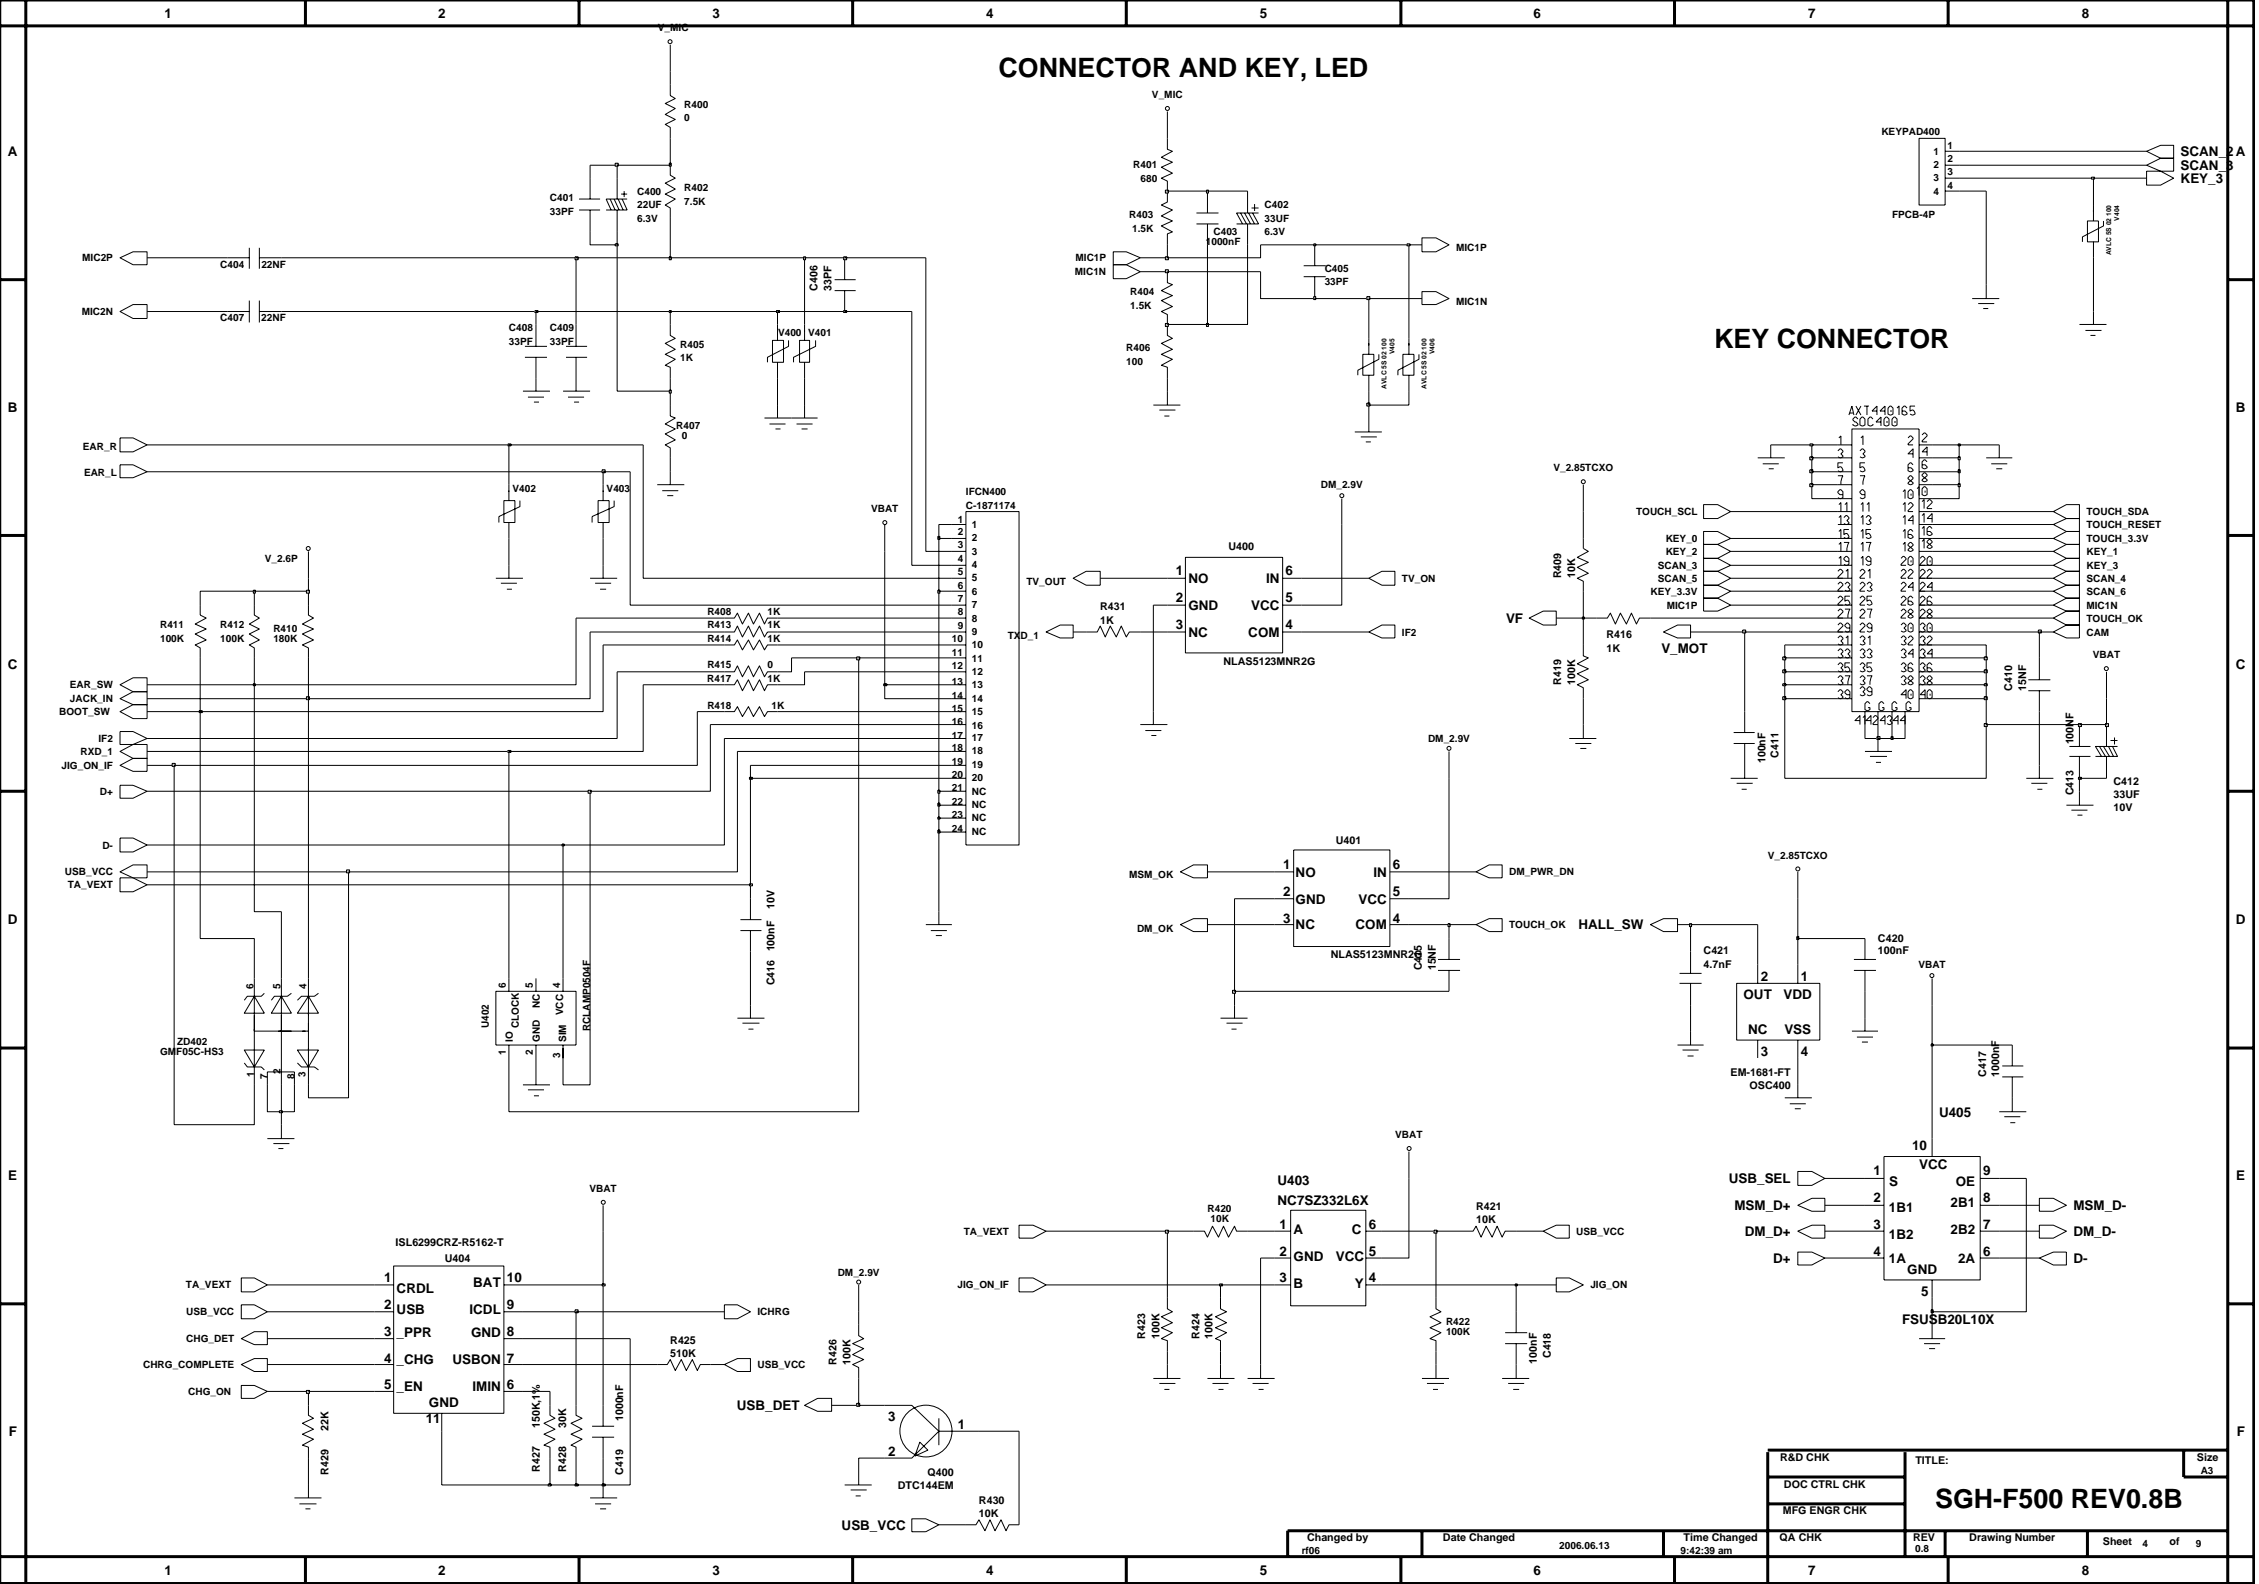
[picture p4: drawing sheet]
<svg xmlns="http://www.w3.org/2000/svg" width="192mm" height="135mm" viewBox="0 0 192 135" stroke-linecap="round" stroke-linejoin="round" font-family="sans-serif">
<defs><g id="words">
<g font-size="2.3">
<text x="84.8" y="6.6">CONNECTOR AND KEY, LED</text>
<text x="145.6" y="29.6">KEY CONNECTOR</text>
<text x="164.4" y="128.1">SGH-F500 REV0.8B</text>
</g>
<g font-size="1.1">
<text x="14" y="1.5">1</text>
<text x="37.2" y="1.5">2</text>
<text x="60.5" y="1.5">3</text>
<text x="83.8" y="1.5">4</text>
<text x="107" y="1.5">5</text>
<text x="130.3" y="1.5">6</text>
<text x="153.6" y="1.5">7</text>
<text x="176.8" y="1.5">8</text>
<text x=".7" y="13.3">A</text>
<text x="185.2" y="15.5">KEY_3</text>
<text x="185.2" y="14.4">SCAN_3</text>
<text x="185.2" y="13.3">SCAN_2 A</text>
<text x=".7" y="35">B</text>
<text x="189.9" y="35">B</text>
<text x="99.9" y="48.9">1</text>
<text x="99.9" y="51.2">2</text>
<text x="99.9" y="53.4">3</text>
<text x="101" y="51.8">GND</text>
<text x="101" y="49.5">NO</text>
<text x="106.3" y="51.8">VCC</text>
<text x="107.6" y="49.5">IN</text>
<text x="109.2" y="51.2">5</text>
<text x="109.2" y="53.4">4</text>
<text x="109.2" y="48.9">6</text>
<text x="127.9" y="52.9">VF</text>
<text x=".7" y="56.8">C</text>
<text x="101" y="54.1">NC</text>
<text x="106" y="54.1">COM</text>
<text x="141.1" y="55.4">V_MOT</text>
<text x="189.9" y="56.8">C</text>
<text x="109" y="76.1">2</text>
<text x="109" y="73.8">1</text>
<text x="110.1" y="76.8">GND</text>
<text x="110.1" y="74.5">NO</text>
<text x="115.4" y="76.8">VCC</text>
<text x="116.7" y="74.5">IN</text>
<text x="118.3" y="73.8">6</text>
<text x="118.3" y="76.1">5</text>
<text x=".7" y="78.5">D</text>
<text x="109" y="78.4">3</text>
<text x="110.1" y="79">NC</text>
<text x="115.1" y="79">COM</text>
<text x="118.3" y="78.4">4</text>
<text x="134.1" y="79">HALL_SW</text>
<text x="149.6" y="83.4">2</text>
<text x="153" y="83.4">1</text>
<text x="189.9" y="78.5">D</text>
<text x="148.1" y="84.9">OUT</text>
<text x="148.5" y="87.8">NC</text>
<text x="149.6" y="89.7">3</text>
<text x="151.5" y="84.9">VDD</text>
<text x="151.6" y="87.8">VSS</text>
<text x="153" y="89.7">4</text>
<text x="164.7" y="94.8">U405</text>
<text x=".7" y="100.3">E</text>
<text x="108.5" y="100.7">U403</text>
<text x="146.9" y="100.5">USB_SEL</text>
<text x="159.1" y="99.9">1</text>
<text x="160.5" y="100.8">S</text>
<text x="162.4" y="97.7">10</text>
<text x="163" y="99.3">VCC</text>
<text x="166.1" y="100.8">OE</text>
<text x="168.5" y="99.9">9</text>
<text x="190" y="100.3">E</text>
<text x="108.5" y="102.4">NC7SZ332L6X</text>
<text x="108.7" y="104.4">1</text>
<text x="108.7" y="106.7">2</text>
<text x="109.9" y="104.8">A</text>
<text x="109.9" y="107.1">GND</text>
<text x="113.5" y="107.1">VCC</text>
<text x="114.8" y="104.8">C</text>
<text x="116.3" y="104.4">6</text>
<text x="116.3" y="106.7">5</text>
<text x="147.3" y="102.8">MSM_D+</text>
<text x="148.2" y="105">DM_D+</text>
<text x="150.6" y="107.3">D+</text>
<text x="159.1" y="106.7">4</text>
<text x="159.1" y="102.1">2</text>
<text x="159.1" y="104.4">3</text>
<text x="160.5" y="107.3">1A</text>
<text x="160.5" y="103">1B1</text>
<text x="160.5" y="105.2">1B2</text>
<text x="165.7" y="102.5">2B1</text>
<text x="165.7" y="104.8">2B2</text>
<text x="166.3" y="107.3">2A</text>
<text x="168.5" y="106.7">6</text>
<text x="168.5" y="102.1">8</text>
<text x="168.5" y="104.4">7</text>
<text x="176.1" y="102.8">MSM_D-</text>
<text x="176.1" y="107.3">D-</text>
<text x="176.1" y="105">DM_D-</text>
<text x="32.6" y="111.2">2</text>
<text x="32.6" y="113.5">3</text>
<text x="32.6" y="108.9">1</text>
<text x="33.7" y="111.6">USB</text>
<text x="33.7" y="113.6">_PPR</text>
<text x="33.7" y="109.8">CRDL</text>
<text x="39.9" y="111.6">ICDL</text>
<text x="40" y="113.6">GND</text>
<text x="40.2" y="109.3">BAT</text>
<text x="43.1" y="113.5">8</text>
<text x="43.1" y="111.2">9</text>
<text x="43.1" y="108.9">10</text>
<text x="108.7" y="108.9">3</text>
<text x="109.9" y="109.4">B</text>
<text x="115.1" y="109.4">Y</text>
<text x="116.3" y="108.9">4</text>
<text x="161.6" y="112.4">FSUSB20L10X</text>
<text x="162" y="108.2">GND</text>
<text x="163.2" y="110.1">5</text>
<text x="32.6" y="115.7">4</text>
<text x="32.6" y="118">5</text>
<text x="33.7" y="115.9">_CHG</text>
<text x="33.7" y="118.2">_EN</text>
<text x="36.4" y="119.5">GND</text>
<text x="38.4" y="115.9">USBON</text>
<text x="40.1" y="118.2">IMIN</text>
<text x="43.1" y="118">6</text>
<text x="43.1" y="115.7">7</text>
<text x="62.6" y="119.8">USB_DET</text>
<text x=".7" y="122">F</text>
<text x="36.2" y="120.9">11</text>
<text x="75.5" y="120.7">3</text>
<text x="75.5" y="123.7">2</text>
<text x="81.4" y="121.4">1</text>
<text x="190" y="122">F</text>
<text x="71.5" y="129.9">USB_VCC</text>
<text x="14" y="133.8">1</text>
<text x="37.2" y="133.8">2</text>
<text x="60.5" y="133.8">3</text>
<text x="83.8" y="133.8">4</text>
<text x="107" y="133.8">5</text>
<text x="130.3" y="133.8">6</text>
<text x="153.6" y="133.8">7</text>
<text x="176.8" y="133.8">8</text>
</g>
<g font-size=".9">
<text x="69.4" y="24.7" transform="rotate(-90 69.4 24.7)">C406</text>
<text x="70.6" y="24.7" transform="rotate(-90 70.6 24.7)">33PF</text>
<text x="104.4" y="46.7">U400</text>
<text x="93.5" y="51.8">R431</text>
<text x="93.5" y="53">1K</text>
<text x="132.6" y="49.1" transform="rotate(-90 132.6 49.1)">R409</text>
<text x="133.8" y="49.1" transform="rotate(-90 133.8 49.1)">10K</text>
<text x="103.9" y="56.5">NLAS5123MNR2G</text>
<text x="132.6" y="58.2" transform="rotate(-90 132.6 58.2)">R419</text>
<text x="133.8" y="58.2" transform="rotate(-90 133.8 58.2)">100K</text>
<text x="136.5" y="54.2">R416</text>
<text x="136.5" y="55.4">1K</text>
<text x="170.9" y="58.7" transform="rotate(-90 170.9 58.7)">C410</text>
<text x="172.1" y="58.7" transform="rotate(-90 172.1 58.7)">15NF</text>
<text x="150" y="64.8" transform="rotate(-90 150 64.8)">100nF</text>
<text x="151.1" y="64.4" transform="rotate(-90 151.1 64.4)">C411</text>
<text x="176.1" y="63.2" transform="rotate(-90 176.1 63.2)">100NF</text>
<text x="113.5" y="71.7">U401</text>
<text x="176.1" y="67.6" transform="rotate(-90 176.1 67.6)">C413</text>
<text x="179.5" y="68.9">10V</text>
<text x="179.5" y="67.8">33UF</text>
<text x="179.5" y="66.7">C412</text>
<text x="65.8" y="77.2" transform="rotate(-90 65.8 77.2)">10V</text>
<text x="43" y="84" transform="rotate(-90 43 84)">6</text>
<text x="45.3" y="84" transform="rotate(-90 45.3 84)">5</text>
<text x="47.6" y="84" transform="rotate(-90 47.6 84)">4</text>
<text x="65.8" y="83.7" transform="rotate(-90 65.8 83.7)">C416</text>
<text x="65.8" y="80.8" transform="rotate(-90 65.8 80.8)">100nF</text>
<text x="113" y="81.4">NLAS5123MNR2G</text>
<text x="120.8" y="82.4" transform="rotate(-90 120.8 82.4)">C415</text>
<text x="122" y="82.4" transform="rotate(-90 122 82.4)">15NF</text>
<text x="144.7" y="81.1">C421</text>
<text x="144.7" y="82.3">4.7nF</text>
<text x="159.5" y="80">C420</text>
<text x="159.5" y="81.1">100nF</text>
<text x="21.5" y="84" transform="rotate(-90 21.5 84)">6</text>
<text x="23.8" y="84" transform="rotate(-90 23.8 84)">5</text>
<text x="26" y="84" transform="rotate(-90 26 84)">4</text>
<text x="41.5" y="87.3" transform="rotate(-90 41.5 87.3)">U402</text>
<text x="43" y="89.6" transform="rotate(-90 43 89.6)">1</text>
<text x="43.6" y="88.5" transform="rotate(-90 43.6 88.5)">IO</text>
<text x="44.1" y="87.3" transform="rotate(-90 44.1 87.3)">CLOCK</text>
<text x="45.3" y="89.6" transform="rotate(-90 45.3 89.6)">2</text>
<text x="45.9" y="88.5" transform="rotate(-90 45.9 88.5)">GND</text>
<text x="45.9" y="85.6" transform="rotate(-90 45.9 85.6)">NC</text>
<text x="47.6" y="89.9" transform="rotate(-90 47.6 89.9)">3</text>
<text x="47.8" y="86.2" transform="rotate(-90 47.8 86.2)">VCC</text>
<text x="48.1" y="88.5" transform="rotate(-90 48.1 88.5)">SIM</text>
<text x="50.1" y="87.6" transform="rotate(-90 50.1 87.6)">RCLAMP0504F</text>
<text x="21.6" y="91.5" transform="rotate(-90 21.6 91.5)">1</text>
<text x="22.7" y="91.7" transform="rotate(-90 22.7 91.7)">7</text>
<text x="23.8" y="91.2" transform="rotate(-90 23.8 91.2)">2</text>
<text x="25" y="91.7" transform="rotate(-90 25 91.7)">8</text>
<text x="25.9" y="91.5" transform="rotate(-90 25.9 91.5)">3</text>
<text x="147" y="91.4">EM-1681-FT</text>
<text x="148.6" y="92.5">OSC400</text>
<text x="168.7" y="91.5" transform="rotate(-90 168.7 91.5)">C417</text>
<text x="169.8" y="91.5" transform="rotate(-90 169.8 91.5)">1000nF</text>
<text x="33.6" y="105.8">ISL6299CRZ-R5162-T</text>
<text x="37.8" y="107.2">U404</text>
<text x="125.4" y="103.9">10K</text>
<text x="125.4" y="102.8">R421</text>
<text x="97.3" y="113.7" transform="rotate(-90 97.3 113.7)">R423</text>
<text x="98.5" y="113.7" transform="rotate(-90 98.5 113.7)">100K</text>
<text x="101.9" y="113.7" transform="rotate(-90 101.9 113.7)">R424</text>
<text x="103" y="113.7" transform="rotate(-90 103 113.7)">100K</text>
<text x="56.9" y="114.1">R425</text>
<text x="56.9" y="115.2">510K</text>
<text x="71.1" y="115.9" transform="rotate(-90 71.1 115.9)">R426</text>
<text x="72.3" y="115.9" transform="rotate(-90 72.3 115.9)">100K</text>
<text x="130.5" y="115.8" transform="rotate(-90 130.5 115.8)">100nF</text>
<text x="131.7" y="115.4" transform="rotate(-90 131.7 115.4)">C418</text>
<text x="27.9" y="125.3" transform="rotate(-90 27.9 125.3)">R429</text>
<text x="27.9" y="121.6" transform="rotate(-90 27.9 121.6)">22K</text>
<text x="45.9" y="125" transform="rotate(-90 45.9 125)">R427</text>
<text x="45.9" y="121.3" transform="rotate(-90 45.9 121.3)">150K,1%</text>
<text x="48.1" y="125" transform="rotate(-90 48.1 125)">R428</text>
<text x="48.1" y="121.3" transform="rotate(-90 48.1 121.3)">30K</text>
<text x="52.9" y="125.3" transform="rotate(-90 52.9 125.3)">C419</text>
<text x="52.9" y="120.7" transform="rotate(-90 52.9 120.7)">1000nF</text>
<text x="78.8" y="125.4">Q400</text>
<text x="151.2" y="124.1">R&amp;D CHK</text>
<text x="162.7" y="124.4">TITLE:</text>
<text x="186.6" y="124.1">Size</text>
<text x="76.3" y="126.5">DTC144EM</text>
<text x="83.2" y="127.8">R430</text>
<text x="83.2" y="128.9">10K</text>
<text x="111" y="130.9">Changed by</text>
<text x="122.6" y="130.9">Date Changed</text>
<text x="143" y="130.9">Time Changed</text>
<text x="151.2" y="130.9">QA CHK</text>
<text x="151.4" y="128.6">MFG ENGR CHK</text>
<text x="151.5" y="126.4">DOC CTRL CHK</text>
<text x="162.5" y="130.9">REV</text>
<text x="167.3" y="130.9">Drawing Number</text>
<text x="178.6" y="131.2">Sheet</text>
<text x="184.3" y="131.2">of</text>
</g>
<g font-size=".8">
<text x="55.9" y="2.7">V_MIC</text>
<text x="58.1" y="10.3">0</text>
<text x="58.1" y="9.2">R400</text>
<text x="97.9" y="8.3">V_MIC</text>
<text x="159.8" y="11.5">KEYPAD400</text>
<text x="46.7" y="17.1">C401</text>
<text x="54.1" y="16.6">C400</text>
<text x="54.1" y="17.7">22UF</text>
<text x="58.1" y="16.2">R402</text>
<text x="58.1" y="17.4">7.5K</text>
<text x="96.3" y="14.3">R401</text>
<text x="96.9" y="15.5">680</text>
<text x="107.4" y="17.7">C402</text>
<text x="164.2" y="13.2">1</text>
<text x="164.2" y="14.3">2</text>
<text x="164.2" y="15.4">3</text>
<text x="164.2" y="16.6">4</text>
<text x="165.4" y="12.7">1</text>
<text x="165.4" y="13.8">2</text>
<text x="165.4" y="14.9">3</text>
<text x="165.4" y="16.1">4</text>
<text x="7" y="22.2">MIC2P</text>
<text x="18.7" y="22.7">C404</text>
<text x="22.2" y="22.7">22NF</text>
<text x="46.7" y="18.3">33PF</text>
<text x="54.1" y="18.9">6.3V</text>
<text x="91.3" y="23.4">MIC1N</text>
<text x="91.4" y="22.2">MIC1P</text>
<text x="95.9" y="18.5">R403</text>
<text x="96.2" y="19.7">1.5K</text>
<text x="102.4" y="20.8">1000nF</text>
<text x="103.1" y="20">C403</text>
<text x="107.4" y="20">6.3V</text>
<text x="107.4" y="18.9">33UF</text>
<text x="112.5" y="23.1">C405</text>
<text x="123.7" y="21.4">MIC1P</text>
<text x="160.7" y="18.5">FPCB-4P</text>
<text x="6.9" y="26.8">MIC2N</text>
<text x="18.7" y="27.3">C407</text>
<text x="22.2" y="27.3">22NF</text>
<text x="43.2" y="28.2">C408</text>
<text x="43.2" y="29.3">33PF</text>
<text x="46.7" y="29.3">33PF</text>
<text x="46.7" y="28.2">C409</text>
<text x="57.8" y="29.6">R405</text>
<text x="66.1" y="28.5">V400 V401</text>
<text x="95.7" y="29.8">R406</text>
<text x="96" y="26.2">1.5K</text>
<text x="96" y="25">R404</text>
<text x="112.5" y="24.2">33PF</text>
<text x="123.7" y="25.9">MIC1N</text>
<text x="57.8" y="30.7">1K</text>
<text x="95.7" y="31">100</text>
<text x="7" y="38.3">EAR_R</text>
<text x="7.1" y="40.5">EAR_L</text>
<text x="43.5" y="41.8">V402</text>
<text x="51.5" y="41.8">V403</text>
<text x="57.4" y="36.5">R407</text>
<text x="57.9" y="37.3">0</text>
<text x="112.2" y="41.5">DM_2.9V</text>
<text x="132" y="40">V_2.85TCXO</text>
<text x="22.5" y="47.7">V_2.6P</text>
<text x="74" y="43.5">VBAT</text>
<text x="81.4" y="46.6">3</text>
<text x="81.4" y="47.8">4</text>
<text x="81.4" y="45.5">2</text>
<text x="81.4" y="44.4">1</text>
<text x="82.1" y="42">IFCN400</text>
<text x="82.1" y="43.2">C-1871174</text>
<text x="82.6" y="47.2">3</text>
<text x="82.6" y="46">2</text>
<text x="82.6" y="44.9">1</text>
<text x="139" y="43.8">TOUCH_SCL</text>
<text x="141.5" y="47.1">KEY_2</text>
<text x="141.5" y="46">KEY_0</text>
<text x="177.2" y="43.8">TOUCH_SDA</text>
<text x="177.2" y="44.9">TOUCH_RESET</text>
<text x="177.2" y="46">TOUCH_3.3V</text>
<text x="177.2" y="47.1">KEY_1</text>
<text x="13.6" y="53.4">R411</text>
<text x="18.7" y="53.4">R412</text>
<text x="23.2" y="53.7">R410</text>
<text x="60.1" y="53.4">R413</text>
<text x="60.1" y="52.3">R408</text>
<text x="65.2" y="53.4">1K</text>
<text x="65.2" y="52.3">1K</text>
<text x="81.4" y="48.9">5</text>
<text x="81.4" y="50.1">6</text>
<text x="81.4" y="51.2">7</text>
<text x="81.4" y="52.3">8</text>
<text x="81.4" y="53.4">9</text>
<text x="82.6" y="48.3">4</text>
<text x="82.6" y="49.4">5</text>
<text x="82.6" y="50.6">6</text>
<text x="82.6" y="51.7">7</text>
<text x="82.6" y="52.8">8</text>
<text x="82.6" y="53.9">9</text>
<text x="87.2" y="49.7">TV_OUT</text>
<text x="119.1" y="54">IF2</text>
<text x="119.1" y="49.4">TV_ON</text>
<text x="140.2" y="50.5">KEY_3.3V</text>
<text x="140.8" y="48.3">SCAN_3</text>
<text x="140.8" y="49.4">SCAN_5</text>
<text x="141.6" y="51.7">MIC1P</text>
<text x="177.2" y="54">CAM</text>
<text x="177.2" y="52.8">TOUCH_OK</text>
<text x="177.2" y="48.3">KEY_3</text>
<text x="177.2" y="49.4">SCAN_4</text>
<text x="177.2" y="50.5">SCAN_6</text>
<text x="177.2" y="51.7">MIC1N</text>
<text x="5.9" y="59.7">JACK_IN</text>
<text x="5.9" y="58.5">EAR_SW</text>
<text x="13.6" y="54.5">100K</text>
<text x="18.7" y="54.5">100K</text>
<text x="23.2" y="54.5">180K</text>
<text x="60.1" y="57.9">R417</text>
<text x="60.1" y="56.7">R415</text>
<text x="60.1" y="54.5">R414</text>
<text x="65.2" y="57.9">1K</text>
<text x="65.2" y="56.7">0</text>
<text x="65.2" y="54.5">1K</text>
<text x="80.9" y="59.4">14</text>
<text x="80.9" y="54.5">10</text>
<text x="80.9" y="55.7">11</text>
<text x="80.9" y="56.8">12</text>
<text x="80.9" y="58.2">13</text>
<text x="82.6" y="59.6">14</text>
<text x="82.6" y="55">10</text>
<text x="82.6" y="56.2">11</text>
<text x="82.6" y="57.3">12</text>
<text x="82.6" y="58.4">13</text>
<text x="85.6" y="54.2">TXD_1</text>
<text x="177.8" y="55.9">VBAT</text>
<text x="5" y="60.8">BOOT_SW</text>
<text x="5.2" y="65.3">JIG_ON_IF</text>
<text x="6.8" y="64.1">RXD_1</text>
<text x="8.4" y="63">IF2</text>
<text x="60.1" y="60.2">R418</text>
<text x="65.5" y="60.2">1K</text>
<text x="80.9" y="60.5">15</text>
<text x="80.9" y="61.6">16</text>
<text x="80.9" y="62.7">17</text>
<text x="80.9" y="63.8">18</text>
<text x="80.9" y="65">19</text>
<text x="82.6" y="60.7">15</text>
<text x="82.6" y="61.9">16</text>
<text x="82.6" y="63">17</text>
<text x="82.6" y="64.1">18</text>
<text x="82.6" y="65.3">19</text>
<text x="121.3" y="63">DM_2.9V</text>
<text x="8.5" y="67.5">D+</text>
<text x="80.9" y="68.4">22</text>
<text x="80.9" y="69.5">23</text>
<text x="80.9" y="70.7">24</text>
<text x="80.9" y="67.2">21</text>
<text x="80.9" y="66.1">20</text>
<text x="82.6" y="68.7">NC</text>
<text x="82.6" y="69.8">NC</text>
<text x="82.6" y="70.9">NC</text>
<text x="82.6" y="67.6">NC</text>
<text x="82.6" y="66.4">20</text>
<text x="5.5" y="74.4">USB_VCC</text>
<text x="5.7" y="75.5">TA_VEXT</text>
<text x="8.7" y="72.1">D-</text>
<text x="95.9" y="74.6">MSM_OK</text>
<text x="128.2" y="74.4">DM_PWR_DN</text>
<text x="150.2" y="72.9">V_2.85TCXO</text>
<text x="96.6" y="79.2">DM_OK</text>
<text x="128.2" y="78.8">TOUCH_OK</text>
<text x="163" y="82.2">VBAT</text>
<text x="13.6" y="89.6">GMF05C-HS3</text>
<text x="15" y="88.8">ZD402</text>
<text x="50.1" y="101.3">VBAT</text>
<text x="118.5" y="96.7">VBAT</text>
<text x="81.9" y="104.9">TA_VEXT</text>
<text x="102.6" y="103">R420</text>
<text x="102.8" y="103.8">10K</text>
<text x="133.9" y="104.9">USB_VCC</text>
<text x="15.8" y="109.5">TA_VEXT</text>
<text x="15.8" y="111.7">USB_VCC</text>
<text x="64.3" y="111.7">ICHRG</text>
<text x="71.2" y="108.4">DM_2.9V</text>
<text x="81.3" y="109.5">JIG_ON_IF</text>
<text x="122.8" y="113.4">100K</text>
<text x="122.8" y="112.5">R422</text>
<text x="135.1" y="109.5">JIG_ON</text>
<text x="12.2" y="116.2">CHRG_COMPLETE</text>
<text x="15.8" y="114">CHG_DET</text>
<text x="16" y="118.5">CHG_ON</text>
<text x="64.3" y="116.2">USB_VCC</text>
<text x="186.9" y="125.2">A3</text>
<text x="110.6" y="132">rf06</text>
<text x="132.5" y="131.6">2006.06.13</text>
<text x="142.8" y="132">9:42:39 am</text>
<text x="162.7" y="131.9">0.8</text>
<text x="182" y="131.4">4</text>
<text x="186.5" y="131.4">9</text>
</g>
<g font-size=".6">
<text x="179.3" y="21.7" transform="rotate(-90 179.3 21.7)">AVLC 5S 02 100</text>
<text x="180" y="18.7" transform="rotate(-90 180 18.7)">V404</text>
<text x="117.8" y="33" transform="rotate(-90 117.8 33)">AVLC 5S 02 100</text>
<text x="118.5" y="30.1" transform="rotate(-90 118.5 30.1)">V405</text>
<text x="121.2" y="33" transform="rotate(-90 121.2 33)">AVLC 5S 02 100</text>
<text x="121.9" y="30.1" transform="rotate(-90 121.9 30.1)">V406</text>
</g>
</g></defs>
<g fill="none" stroke="#000" stroke-width=".08">
<path d="M49.2 17.8h1.8M49.2 16.9h1.8M50.1 15.1v1.8M50.1 17.8v1.9M51.8 16.9l.5 .9M52.2 16.9l.4 .9M52.4 15.1v1.8M52.4 17.8v1.9M52.5 16.9l.4 .9M52.8 16.5h.5M52.8 16.9l.5 .9h-1.8M53 16.2v.5"/>
<path d="M53.3 16.9h-1.8l.4 .9M56.9 14v.9l.5 .2-.9 .5 .9 .5-.9 .4 .9 .4-.9 .5 .4 .3v.8M56.9 7.2v.9l.5 .3-.9 .4 .9 .4-.9 .5 .9 .4-.9 .5 .4 .2v1M56.9 3.8v2.3M99.2 9.5v3.2l.4 .2-.9 .5 .9 .4-.9 .4 .9 .5-.9 .4 .5 .3v1.8l-.5 .2 .9 .4-.9 .5 .9 .5-.9 .4 .9 .5-.4 .2v.9M101.6 19h1.9M101.6 18.1h1.9M102.6 16.2v1.9M102.6 19v1.8M105.4 18.1l.5 .9M105.7 18.1l.5 .9M106 16.2v1.9"/>
<path d="M106 19v1.8M106.1 18.1l.5 .9M106.3 17.7h.6M106.4 18.1l.5 .9h-1.9M106.6 17.3v.6M106.9 18.1h-1.9l.5 .9M163 11.8h2.2v5.6h-2.2zM165.2 12.9h1.2M165.2 16.2h1.2M165.2 15.1h1.2M165.2 14h1.2M177.3 18.8h1v1.7h-1z"/>
<path d="M177.8 17.4v1.4M178.7 18.8v.4l-1.8 .9v.4M182.3 12.9l1.2-.6h1.1v1.1h-1.1zM182.3 14l2.3 1.1-1.1 .6h-1.2v-1.2h2.3v-1.1h-1.1zM10.2 39.5h1.1l1.2 .6-1.2 .5h-1.1zM10.2 26.5l1.1-.6h1.2v1.2h-1.2zM10.2 21.9l1.1-.5h1.2v1.1h-1.2zM10.2 37.2h1.1l1.2 .6-1.2 .6h-1.1zM19.3 21.9h1.9M19.3 26.5h1.9M21.2 21.1v1.7M21.2 25.5v1.9"/>
<path d="M22 21.9h1.9M22 21.1v1.7M22 25.5v1.9M22 26.5h1.9M44.4 33.2h2.3M44.6 30.4h1.9M44.6 29.4h1.9M44.8 33.7h1.4M45.4 34.2h.4M45.5 27.6v1.8M45.5 30.4v2.8M47.8 33.2h2.3"/>
<path d="M48.1 30.4h1.8M48.1 29.4h1.8M48.3 33.7h1.3M48.8 34.2h.4M48.9 27.6v1.8M48.9 30.4v2.8M56.9 34.4v.9l.5 .2-.9 .5 .9 .4-.9 .5 .9 .5-.9 .4 .4 .2v.9M56.9 27.6v.9l.5 .2-.9 .5 .9 .5-.9 .4 .9 .4-.9 .5 .4 .2v.9M64.9 35.5h4.5M65.4 36h1.3M65.6 28.9h1v1.9h-1zM65.9 36.4h.4"/>
<path d="M66 27.6v1.3M66 30.8v1.3M66 34.4v1.1M67 28.9v.5l-1.8 1v.4M67.7 36h1.3M67.9 28.9h.9v1.9h-.9zM68.1 36.4h.5M68.3 27.6v1.3M68.3 30.8v1.3M68.3 34.4v1.1M69.3 28.9v.5l-1.9 1v.4M70.9 24.7h1.8"/>
<path d="M70.9 23.8h1.8M71.7 21.9v1.9M71.7 24.7v1.8M94.6 21.4h1.1l1.2 .5-1.2 .6h-1.1zM94.6 22.5h1.1l1.2 .6-1.2 .6h-1.1zM98 34.4h2.3M98.5 34.8h1.3M98.9 35.3h.4M99.2 23.1v.9l.4 .2-.9 .5 .9 .4-.9 .4 .9 .5-.9 .5 .5 .2v1.8l.4 .2-.9 .5 .9 .5-.9 .4 .9 .4-.9 .5 .5 .2v.9M99.2 33.2v1.2M110.7 23.5h1.9M110.7 22.6h1.9"/>
<path d="M111.7 20.8v1.8M111.7 23.5v1.9M115.1 36.7h2.3M115.6 37.1h1.4M115.8 30.1h.9v1.8h-.9zM116 37.5h.4M116.3 28.7v1.4M116.3 31.9v1.3M116.3 35.5v1.2M117.1 30.1v.4l-1.8 1v.4M119.2 30.1h.9v1.8h-.9zM119.7 28.7v1.4"/>
<path d="M119.7 31.9v1.3M120.5 30.1v.4l-1.8 1v.4M120.8 20.2h1.2l1.1 .6-1.1 .6h-1.2zM120.8 24.8h1.2l1.1 .6-1.1 .5h-1.2zM149.3 38.9h2.3M149.7 39.4h1.4M150.2 39.8h.5M150.4 37.8v1.1M156.1 38.9h1.2M156.1 37.8h1.2M157.3 36.4h5.7v24.1h-5.7zM163 38.9h1.1"/>
<path d="M163 37.8h1.1M167.5 25.4h2.3M168 25.8h1.4M168.5 26.2h.4M168.7 24.2v1.2M168.7 38.9h2.2M169.1 39.4h1.4M169.6 39.8h.5M169.8 37.8v1.1M176.6 27.6h2.3M177.1 28.1h1.4M177.6 28.5h.4"/>
<path d="M177.8 20.5v1.4M177.8 26.5v1.1M10.2 58.2l1.1-.6h1.2v1.2h-1.2zM10.2 59.4l1.1-.6h1.2v1.1h-1.2zM17 51.4v.9l.5 .2-.9 .5 .9 .4-.9 .5 .9 .5-.9 .4 .4 .2v.9M21.6 51.4v.9l.4 .2-.8 .5 .8 .4-.8 .5 .8 .5-.8 .4 .4 .2v.9M26.2 51.4v.9l.4 .2-.9 .5 .9 .4-.9 .5 .9 .5-.9 .4 .5 .2v.9M26.2 46.8v2.3M42.1 49.1h2.3M42.5 49.5h1.4M42.8 42.5h.9v1.9h-.9zM43.1 50.1h.4"/>
<path d="M43.2 41.2v1.3M43.2 44.4v1.3M43.2 48v1.1M44.2 42.5v.5l-1.8 .9v.5M50.1 49.1h2.3M50.5 49.5h1.4M50.8 42.5h.9v1.9h-.9zM51 50.1h.5M51.2 41.2v1.3M51.2 44.4v1.3M51.2 48v1.1M52.2 42.5v.5l-1.9 .9v.5"/>
<path d="M55.8 41.2h2.3M56.3 41.7h1.3M56.7 42.1h.5M56.9 40.1v1.1M61.5 58.2h.9l.2-.5 .5 1 .5-1 .4 1 .5-1 .4 1 .3-.5h.8M61.5 52.5h.9l.2-.4 .5 .9 .5-.9 .4 .9 .5-.9 .4 .9 .3-.5h.8M61.5 57.1h.9l.2-.5 .5 .9 .5-.9 .4 .9 .5-.9 .4 .9 .3-.4h.8M61.5 54.8h.9l.2-.4 .5 .8 .5-.8 .4 .8 .5-.8 .4 .8 .3-.4h.8M61.5 53.7h.9l.2-.5 .5 .9 .5-.9 .4 .9 .5-.9 .4 .9 .3-.4h.8M75.2 44.6v2.2M80.9 58.2h1.2M80.9 44.6h1.2"/>
<path d="M80.9 53.7h1.2M80.9 54.8h1.2M80.9 55.9h1.2M80.9 57.1h1.2M80.9 59.4h1.2M80.9 49.1h1.2M80.9 48h1.2M80.9 50.2h1.2M80.9 51.4h1.2M80.9 45.7h1.2M80.9 46.8h1.2M80.9 52.5h1.2"/>
<path d="M82.1 43.5h4.5v28.3h-4.5zM88.9 53.7l1.2-.6h1.1v1.1h-1.1zM91.2 49.1l1.1-.6h1.2v1.2h-1.2zM92.3 53.7h.9l.3-.5 .4 .9 .4-.9 .5 .9 .4-.9 .5 .9 .2-.4h1M99.2 53.7h1.5M99.2 49.1h1.5M99.2 51.4h1.5M100.7 47.3h8.3v8.2h-8.3zM109 53.7h1.6M109 49.1h1.6M109 51.4h1.6M114 42.4v2.2"/>
<path d="M116.3 49.1l1.1-.6h1.1v1.2h-1.1zM116.3 53.7l1.1-.6h1.1v1.1h-1.1zM129.9 52.5l1.2-.6h1.1v1.2h-1.1zM134.5 45.7v.9l.4 .2-.9 .5 .9 .5-.9 .4 .9 .5-.9 .4 .5 .3v.8M134.5 54.8v.9l.4 .2-.9 .5 .9 .4-.9 .4 .9 .5-.9 .5 .5 .2v1M134.5 41.2v2.3M135.6 52.5h.9l.3-.4 .4 .9 .4-.9 .6 .9 .4-.9 .4 .9 .3-.5h.9M141.3 53.7l1.2-.6h1.1v1.1h-1.1zM144.7 42.9h1.2l1.1 .6-1.1 .6h-1.2zM144.7 45.1h1.2l1.1 .6-1.1 .5h-1.2zM144.7 46.2h1.2l1.1 .6-1.1 .6h-1.2zM144.7 47.4h1.2l1.1 .6-1.1 .5h-1.2z"/>
<path d="M144.7 48.5h1.2l1.1 .6-1.1 .6h-1.2zM144.7 49.7h1.2l1.1 .5-1.1 .6h-1.2zM144.7 50.8h1.2l1.1 .6-1.1 .5h-1.2zM156.1 58.2h1.2M156.1 44.6h1.2M156.1 53.7h1.2M156.1 54.8h1.2M156.1 55.9h1.2M156.1 57.1h1.2M156.1 59.4h1.2M156.1 49.1h1.2M156.1 48h1.2"/>
<path d="M156.1 50.2h1.2M156.1 51.4h1.2M156.1 45.7h1.2M156.1 46.8h1.2M156.1 52.5h1.2M156.1 43.5h1.2M156.1 42.4h1.2M156.1 41.2h1.2M156.1 40.1h1.2M163 58.2h1.1M163 44.6h1.1M163 53.7h1.1"/>
<path d="M163 54.8h1.1M163 55.9h1.1M163 57.1h1.1M163 59.4h1.1M163 49.1h1.1M163 48h1.1M163 50.2h1.1M163 51.4h1.1M163 45.7h1.1M163 46.8h1.1M163 52.5h1.1M163 43.5h1.1"/>
<path d="M163 42.4h1.1M163 41.2h1.1M163 40.1h1.1M172.3 58.7h1.9M172.3 57.7h1.9M173.2 55.9v1.8M173.2 58.7v1.8M174.4 45.7l1.1-.6h1.1v1.1h-1.1zM174.4 44.6l1.1-.5h1.1v1h-1.1zM174.4 43.5l1.1-.6h1.1v1.2h-1.1zM174.4 46.8l1.1-.6h1.1v1.2h-1.1zM174.4 48l1.1-.6h1.1v1.1h-1.1z"/>
<path d="M174.4 49.1l1.1-.6h1.1v1.2h-1.1zM174.4 50.2l1.1-.5h1.1v1.1h-1.1zM174.4 51.4l1.1-.6h1.1v1.1h-1.1zM174.4 52.5l1.1-.6h1.1v1.2h-1.1zM174.4 53.7l1.1-.6h1.1v1.1h-1.1zM178.9 57.1v2.3M10.2 71.2h1.1l1.2 .6-1.2 .6h-1.1zM10.2 74.6h1.1l1.2 .6-1.2 .6h-1.1zM10.2 60.5l1.1-.6h1.2v1.1h-1.2zM10.2 74.1l1.1-.6h1.2v1.1h-1.2zM10.2 65l1.1-.6h1.2v1.1h-1.2zM10.2 63.8l1.1-.6h1.2v1.2h-1.2z"/>
<path d="M10.2 66.7h1.1l1.2 .5-1.2 .6h-1.1zM10.2 62.1h1.1l1.2 .6-1.2 .5h-1.1zM61.5 60.5h.9l.2-.5 .5 .9 .5-.9 .4 .9 .5-.9 .4 .9 .3-.4h.8M62.9 79.1h1.8M62.9 78.1h1.8M63.7 76.3v1.8M63.7 79.1v1.7M78.6 78.5h2.3M79.1 79.1h1.3M79.5 79.5h.5M79.8 77.4v1.1M80.9 65h1.2"/>
<path d="M80.9 63.8h1.2M80.9 62.7h1.2M80.9 61.6h1.2M80.9 60.5h1.2M80.9 70.7h1.2M80.9 68.4h1.2M80.9 67.2h1.2M80.9 66.1h1.2M80.9 69.5h1.2M96.9 61.6h2.3M97.3 62.1h1.4M97.8 62.5h.4"/>
<path d="M98 60.5v1.1M100.3 78.5l1.1-.5h1.2v1.1h-1.2zM100.3 74.1l1.1-.6h1.2v1.1h-1.2zM108.3 78.5h1.6M108.3 76.3h1.6M108.3 74.1h1.6M109.9 72.2h8.2v8.2h-8.2zM118.1 78.5h1.6M118.1 76.3h1.6M118.1 74.1h1.6M123.1 63.8v2.3M123.1 79.7v1.8"/>
<path d="M125.4 74.1l1.1-.6h1.1v1.1h-1.1zM125.4 78.5l1.1-.5h1.1v1.1h-1.1zM133.3 62.7h2.3M133.8 63.2h1.4M134.2 63.6h.5M134.5 61.6v1.1M140.2 78.5l1.1-.5h1.2v1.1h-1.2zM147 66.1h2.3M147.3 63.2h1.8M147.3 62.2h1.8M147.5 66.5h1.4M147.9 67h.5"/>
<path d="M148.2 60.5v1.7M148.2 63.2v2.9M152.7 74.1v2.2M158.4 63.8h2.3M158.4 60.5v1.1M158.4 79.7v1.8M158.8 64.3h1.5M159.4 64.8h.4M159.5 60.5v1.1M159.5 62.7v1.1M160.7 60.5v1.1M161.8 60.5v1.1"/>
<path d="M172.1 66.1h2.3M172.5 66.5h1.4M173.1 67h.4M173.2 65v1.1M175.5 68.4h2.3M175.8 64.3h1.8M175.8 63.4h1.8M176 68.8h1.3M176.5 69.2h.4M176.6 61.6v1.8M176.6 64.3v1.8M176.6 67.2v1.2"/>
<path d="M178.3 63.4l.5 .9M178.7 63.4l.5 .9M178.9 61.6v1.8M178.9 64.3v1.8M179.1 63.4l.4 .9M179.3 62.9h.6M179.4 63.4l.5 .9h-1.9M179.6 62.7v.5M179.9 63.4h-1.9l.5 .9M20.8 89.2h1.7l-.9 1.4zM20.8 90.3l.2 .3h1.2l.3 .3M21.6 84.6l.9 1.5h-1.7z"/>
<path d="M21.6 87.6h4.6M21.6 83.1v9.1M22.5 84.4l-.3 .2h-1.2l-.2 .4M22.7 96.7h2.3M22.7 92.2v-1.1h2.3v1.1M23.2 97.1h1.4M23.6 97.6h.5M23.9 84.6l.9 1.5h-1.7zM23.9 83.1v9.1M23.9 95.5v1.2M24.8 84.4l-.4 .2h-1.1l-.2 .4M25.3 90.3l.3 .3h1.1l.4 .3"/>
<path d="M25.3 89.2h1.8l-.9 1.4zM26.2 84.6l.9 1.5h-1.8zM26.2 83.1v9.1M27.1 84.4l-.4 .2h-1.1l-.3 .4M42.1 84.2h6.8v4.6h-6.8zM43.2 83.1v1.1M43.2 88.8v1.1M44.4 92.2h2.3M44.8 92.6h1.4M45.4 93.1h.4M45.5 83.1v1.1M45.5 88.8v1.1"/>
<path d="M45.5 91.1v1.1M47.8 88.8v1.1v-.9M47.8 83.1v1.1M62.6 86.5h2.3M63.1 86.9h1.4M63.6 87.4h.4M63.7 85.4v1.1M103.7 86.5h2.3M104.2 86.9h1.3M104.6 87.4h.4M104.9 85.4v1.1M119.7 97.8v2.3"/>
<path d="M122.1 82.4h1.9M122.1 81.5h1.9M123.1 82.4v1.8M142.5 88.8h2.2M142.7 83.5h1.8M142.7 82.7h1.8M142.9 89.2h1.4M143.3 89.7h.6M143.6 80.8v1.9M143.6 83.5v1.9M143.6 87.6v1.2M147.5 83.5h7.1v4.9h-7.1z"/>
<path d="M149.3 81.9v1.6M149.3 88.4v1.5M151.6 93.3h2.3M152 93.8h1.4M152.5 94.2h.5M152.7 99.5h1.2l1.1 .6-1.1 .6h-1.2zM152.7 81.9v1.6M152.7 88.4v1.5M152.7 92.2v1.1M157.3 87.6h2.2M157.5 82.4h1.9M157.5 81.5h1.9"/>
<path d="M157.7 88.1h1.4M158.2 88.5h.5M158.4 82.4v1.8M158.4 86.5v1.1M160 98.2h8.2v10.5h-8.2zM164.1 83.1v2.3M164.1 96.7v1.5M169.8 94.4h2.3M170.1 91.5h1.8M170.1 90.6h1.8M170.3 94.9h1.3M170.8 95.4h.4"/>
<path d="M170.9 88.8v1.8M170.9 91.5v2.9M20.5 108.6h1.1l1.1 .6-1.1 .5h-1.1zM20.5 110.8h1.1l1.1 .6-1.1 .6h-1.1zM20.5 115.9l1.1-.5h1.1v1.1h-1.1zM20.5 117.7h1.1l1.1 .5-1.1 .6h-1.1zM20.5 113.7l1.1-.6h1.1v1.1h-1.1zM26.2 119.4v.8l.4 .3-.9 .4 .9 .5-.9 .4 .9 .5-.9 .5 .5 .1v4.3M31.8 109.2h1.6M31.8 111.4h1.6M31.8 115.9h1.6M31.8 118.2h1.6"/>
<path d="M31.8 113.7h1.6M33.4 107.5h9.4v12.6h-9.4zM42.8 109.2h1.6M42.8 111.4h1.6M42.8 115.9h1.6M42.8 118.2h1.6M42.8 113.7h1.6M46.7 119.4v.8l.4 .3-.9 .4 .9 .5-.9 .4 .9 .5-.9 .5 .5 .1v1M48.9 119.4v.8l.5 .3-.9 .4 .9 .5-.9 .4 .9 .5-.9 .5 .4 .1v1M51.2 102.4v2.2M51.2 119.4v1.8M55.8 115.9h.9l.2-.4 .5 .9 .5-.9 .4 .9 .5-.9 .4 .9 .3-.5h.8"/>
<path d="M61.5 115.9l1.1-.5h1.1v1.1h-1.1zM61.5 110.8h1.1l1.1 .6-1.1 .6h-1.1zM68.3 119.4l1.1-.6h1.2v1.1h-1.2zM72.9 112.5v1l.5 .2-1 .4 1 .5-1 .5 1 .4-1 .4 .5 .3v.9M72.9 109.2v2.2M75.2 119.4h2.3l2.3 2.2h3.4M86.6 108.6h1.2l1.1 .6-1.1 .5h-1.2zM86.6 104.1h1.2l1.1 .5-1.1 .6h-1.2zM98 117.1h2.3M98.5 117.5h1.3M98.9 118h.4M99.2 110.3v.9l.4 .2-.9 .5 .9 .5-.9 .4 .9 .4-.9 .5 .5 .2v.9"/>
<path d="M99.2 115.9v1.2M101.4 104.6h.9l.3 .5 .4-.9 .5 .9 .4-.9 .5 .9 .5-.9 .1 .4h1M102.6 117.1h2.3M103 117.5h1.4M103.5 118h.4M103.7 110.3v.9l.5 .2-1 .5 1 .5-1 .4 1 .4-1 .5 .5 .2v.9M103.7 115.9v1.2M106 117.1h2.3M106.4 117.5h1.4M106.9 118h.4M107.1 115.9v1.2M108.3 104.6h1.3"/>
<path d="M108.3 109.2h1.3M108.3 106.9h1.3M109.6 102.8h6.4v8.1h-6.4zM116 104.6h1.4M116 109.2h1.4M116 106.9h1.4M120.8 117.1h2.3M121.2 117.5h1.5M121.7 118h.4M122 110.3v.9l.4 .2-.9 .5 .9 .5-.9 .4 .9 .4-.9 .5 .5 .2v.9M122 115.9v1.2M124.2 104.6h.9l.3-.4 .4 .9 .4-.9 .5 .9 .5-.9 .4 .9 .3-.5h.9"/>
<path d="M127.6 117.1h2.3M127.9 114.1h1.8M127.9 113.2h1.8M128.1 117.5h1.4M128.5 118h.5M128.8 111.4v1.8M128.8 114.1v3M131.1 104.6l1.1-.5h1.1v1.1h-1.1zM132.2 108.6h1.1l1.2 .6-1.2 .5h-1.1zM152.7 104.6l1.2-.5h1.1v1.1h-1.1zM152.7 106.4h1.2l1.1 .5-1.1 .6h-1.2zM152.7 102.4l1.2-.6h1.1v1.1h-1.1z"/>
<path d="M158.4 104.6h1.6M158.4 106.9h1.6M158.4 100.1h1.6M158.4 102.4h1.6M163 113.7h2.2M163.4 114.1h1.4M163.9 114.6h.5M164.1 108.7v1.6M164.1 112.5v1.2M168.2 104.6h1.6M168.2 106.9h1.6M168.2 100.1h1.6"/>
<path d="M168.2 102.4h1.6M173.2 101.8h1.2l1.1 .6-1.1 .5h-1.2zM173.2 104.1h1.2l1.1 .5-1.1 .6h-1.2zM173.2 106.9l1.2-.5h1.1v1.1h-1.1zM25 127.2h2.3M25.4 127.8h1.5M25.9 128.2h.5M37.5 120.1v6h9.2M50.1 127.2h2.3M50.3 122.1h1.9M50.3 121.2h1.9M50.5 127.8h1.4"/>
<path d="M51 128.2h.5M51.2 122.1v1.8M51.2 126.1v1.1M71.7 126.1h2.3M72.3 126.6h1.3M72.7 127.1h.4M72.9 125v1.1M77.5 129h1.1l1.2 .5-1.2 .6h-1.1zM78.1 122.5l.7 .7-1.1 .5zM79.8 121.6l-2.3 2.3h-2.3M79.8 120.5v2.3M86.6 121.6v7.9h-.9l-.2 .5-.5-.9-.5 .9-.4-.9-.4 .9-.5-.9-.3 .4h-3.1"/>
<circle cx="56.9" cy="3.5" r=".17"/>
<circle cx="99.2" cy="9.2" r=".17"/>
<circle cx="26.2" cy="46.6" r=".17"/>
<circle cx="75.2" cy="44.4" r=".17"/>
<circle cx="114" cy="42.1" r=".17"/>
<circle cx="134.5" cy="40.9" r=".17"/>
<circle cx="178.9" cy="56.8" r=".17"/>
<circle cx="123.1" cy="63.6" r=".17"/>
<circle cx="152.7" cy="73.8" r=".17"/>
<circle cx="119.7" cy="97.6" r=".17"/>
<circle cx="164.1" cy="82.9" r=".17"/>
<circle cx="51.2" cy="102.1" r=".17"/>
<circle cx="72.9" cy="108.9" r=".17"/>
<circle cx="78.7" cy="121.6" r="2.21"/>
</g>
<path d="M46.5 126.1h.3v.1h-.3z" fill="#c2c2c2"/>
<path d="M46.5 126.1h.3v.1h-.3zM46.7 123.9v2.2h2.2" fill="none" stroke="#000" stroke-width=".08"/>
<path d="M48.8 126.1h.3v.1h-.3z" fill="#c2c2c2"/>
<path d="M48.8 126.1h.3v.1h-.3zM48.9 123.9v2.2h2.3" fill="none" stroke="#000" stroke-width=".08"/>
<path d="M51.1 126.1h.3v.1h-.3z" fill="#c2c2c2"/>
<path d="M26.2 118.2v1.2M46.7 118.2v1.2M48.9 111.4v8M51.2 109.2v10.2M53.5 113.7v12.4h-2.3v-2.2M70.6 119.4h2.3M51.1 126.1h.3v.1h-.3zM75.2 123.9h-2.3v1.1M83.2 121.6h3.4" fill="none" stroke="#000" stroke-width=".08"/>
<path d="M72.8 119.2h.2v.3h-.2z" fill="#c2c2c2"/>
<path d="M22.7 118.2h3.5M72.8 119.2h.2v.3h-.2zM72.9 117.1v2.3h2.3" fill="none" stroke="#000" stroke-width=".08"/>
<path d="M26 118.1h.3v.3h-.3z" fill="#c2c2c2"/>
<g fill="none" stroke="#000" stroke-width=".08">
<path d="M22.7 115.9h9.1M22.7 113.7h9.1M22.7 111.4h9.1M26 118.1h.3v.3h-.3zM26.2 118.2h5.6M44.4 118.2h2.3M44.4 115.9h11.4M44.4 113.7h9.1M44.4 111.4h4.5M60.3 115.9h1.2M72.9 111.4v1.1M99.2 114.8v1.1"/>
<path d="M103.7 114.8v1.1M107.1 106.9v9M122 114.8v1.1M164.1 111.4v1.1"/>
</g>
<path d="M48.8 111.3h.3v.2h-.3z" fill="#c2c2c2"/>
<path d="M48.8 111.3h.3v.2h-.3zM48.9 111.4h12.6M128.8 109.2v2.2" fill="none" stroke="#000" stroke-width=".08"/>
<path d="M164 111.3h.2v.2h-.2z" fill="#c2c2c2"/>
<path d="M22.7 109.2h9.1M44.4 109.2h6.8M99.2 104.6v5.7M103.7 109.2v1.1M122 104.6v5.7M164 111.3h.2v.2h-.2zM172.1 100.1v11.3h-8v-1.1" fill="none" stroke="#000" stroke-width=".08"/>
<path d="M51.1 109.1h.3v.1h-.3z" fill="#c2c2c2"/>
<path d="M51.1 109.1h.3v.1h-.3zM51.2 104.6v4.6M88.9 109.2h14.8" fill="none" stroke="#000" stroke-width=".08"/>
<path d="M103.6 109.1h.2v.1h-.2z" fill="#c2c2c2"/>
<path d="M103.6 109.1h.2v.1h-.2zM103.7 109.2h4.6M117.4 109.2h11.4" fill="none" stroke="#000" stroke-width=".08"/>
<path d="M128.7 109.1h.2v.1h-.2z" fill="#c2c2c2"/>
<path d="M88.9 104.6h10.3M107.1 106.9h1.2M119.7 100.1v6.8h-2.3M128.7 109.1h.2v.1h-.2zM128.8 109.2h3.4M155 106.9h3.4M169.8 106.9h3.4" fill="none" stroke="#000" stroke-width=".08"/>
<path d="M99 104.5h.2v.3h-.2z" fill="#c2c2c2"/>
<path d="M99 104.5h.2v.3h-.2zM99.2 104.6h2.2M106 104.6h2.3M117.4 104.6h4.6" fill="none" stroke="#000" stroke-width=".08"/>
<path d="M121.8 104.5h.3v.3h-.3z" fill="#c2c2c2"/>
<path d="M14.8 65v30.5h6.8v-3.3M22.7 92.2v2.2h1.2v1.1M164.1 88.8v7.9M121.8 104.5h.3v.3h-.3zM122 104.6h2.2M128.8 104.6h2.3M155 104.6h3.4M155 102.4h3.4M155 100.1h3.4M169.8 104.6h3.4M169.8 102.4h3.4M169.8 100.1h2.3" fill="none" stroke="#000" stroke-width=".08"/>
<path d="M23.7 94.4h.3v.1h-.3z" fill="#c2c2c2"/>
<path d="M72.9 55.9v38.5h-29.7v-4.5M29.6 74.1v19.2h-3.4v-1.1M50.1 67.2v25h-2.3v-2.3M23.7 94.4h.3v.1h-.3zM23.9 92.2v2.2h1.1v-2.2M45.5 89.9v1.2M152.7 89.9v2.3" fill="none" stroke="#000" stroke-width=".08"/>
<path d="M164 88.7h.2v.2h-.2z" fill="#c2c2c2"/>
<path d="M63.7 80.8v4.6M104.9 84.2v1.2M143.6 85.4v2.2M158.4 84.2v2.3M164 88.7h.2v.2h-.2zM164.1 85.4v3.4h6.8" fill="none" stroke="#000" stroke-width=".08"/>
<path d="M104.7 84.1h.3v.3h-.3z" fill="#c2c2c2"/>
<path d="M26.2 59.4v23.7M17 60.5v19.2h4.6v3.4M23.9 77.4v5.7M43.2 63.8v19.3M47.8 71.8v11.3M104.9 76.3v7.9h18.2M123.1 78.5v1.2M143.6 78.5v2.3M149.3 78.5v3.4M152.7 79.7v2.2M104.7 84.1h.3v.3h-.3z" fill="none" stroke="#000" stroke-width=".08"/>
<path d="M152.6 79.6h.2v.2h-.2z" fill="#c2c2c2"/>
<path d="M102.6 78.5h5.7M119.7 78.5h3.4M152.6 79.6h.2v.2h-.2zM152.7 76.3v3.4h5.7" fill="none" stroke="#000" stroke-width=".08"/>
<path d="M123 78.5h.2v.2h-.2z" fill="#c2c2c2"/>
<path d="M123 78.5h.2v.2h-.2zM123.1 78.5h2.3M142.5 78.5h1.1" fill="none" stroke="#000" stroke-width=".08"/>
<path d="M143.5 78.5h.2v.2h-.2z" fill="#c2c2c2"/>
<path d="M21.6 58.2v19.2h2.3M12.5 75.2h51.2v1.1M79.8 70.7v6.7M104.9 76.3h3.4M123.1 66.1v10.2h-3.4M143.5 78.5h.2v.2h-.2zM143.6 78.5h5.7" fill="none" stroke="#000" stroke-width=".08"/>
<path d="M63.7 75.1h.2v.1h-.2z" fill="#c2c2c2"/>
<path d="M12.5 74.1h17.1M63.7 75.1h.2v.1h-.2zM63.7 66.1v9.1" fill="none" stroke="#000" stroke-width=".08"/>
<path d="M29.4 73.9h.3v.2h-.3z" fill="#c2c2c2"/>
<path d="M12.5 71.8h35.3M29.4 73.9h.3v.2h-.3zM62.6 63.8v10.3h-33M102.6 74.1h5.7M119.7 74.1h5.7" fill="none" stroke="#000" stroke-width=".08"/>
<path d="M47.7 71.7h.2v.2h-.2z" fill="#c2c2c2"/>
<path d="M47.7 71.7h.2v.2h-.2zM61.5 62.7v9.1h-13.7" fill="none" stroke="#000" stroke-width=".08"/>
<path d="M79.7 70.5h.1v.3h-.1z" fill="#c2c2c2"/>
<path d="M79.7 70.5h.1v.3h-.1zM79.8 69.5v1.2h1.1" fill="none" stroke="#000" stroke-width=".08"/>
<path d="M79.7 69.4h.1v.2h-.1z" fill="#c2c2c2"/>
<path d="M79.7 69.4h.1v.2h-.1zM79.8 68.4v1.1h1.1" fill="none" stroke="#000" stroke-width=".08"/>
<path d="M79.7 68.2h.1v.3h-.1z" fill="#c2c2c2"/>
<path d="M12.5 67.2h37.6M79.7 68.2h.1v.3h-.1zM79.8 67.2v1.2h1.1" fill="none" stroke="#000" stroke-width=".08"/>
<path d="M50 67.1h.2v.3h-.2z" fill="#c2c2c2"/>
<path d="M50 67.1h.2v.3h-.2zM60.3 61.6v5.6h-10.2" fill="none" stroke="#000" stroke-width=".08"/>
<path d="M79.7 67.1h.1v.3h-.1z" fill="#c2c2c2"/>
<path d="M79.8 50.2v17h1.1M79.7 67.1h.1v.3h-.1zM176.6 66.1v1.1" fill="none" stroke="#000" stroke-width=".08"/>
<path d="M63.7 66h.2v.2h-.2z" fill="#c2c2c2"/>
<path d="M151.6 59.4v6.7h17.1v-4.5M63.7 66h.2v.2h-.2zM63.7 65v1.1h17.2" fill="none" stroke="#000" stroke-width=".08"/>
<path d="M176.6 66h.2v.2h-.2z" fill="#c2c2c2"/>
<path d="M12.5 65h2.3M176.6 66h.2v.2h-.2zM176.6 66.1h2.3" fill="none" stroke="#000" stroke-width=".08"/>
<path d="M14.6 64.8h.3v.3h-.3z" fill="#c2c2c2"/>
<path d="M12.5 63.8h30.7M14.6 64.8h.3v.3h-.3zM59.2 60.5v4.5h-44.4M63.7 65h17.2M173.2 60.5v4.5" fill="none" stroke="#000" stroke-width=".08"/>
<path d="M43.1 63.8h.3v.1h-.3z" fill="#c2c2c2"/>
<path d="M52.4 57.1v5.6h-39.9M54.6 58.2v5.6h-11.4M43.1 63.8h.3v.1h-.3zM61.5 62.7h19.4M62.6 63.8h18.3M158.4 61.6v1.1h1.1" fill="none" stroke="#000" stroke-width=".08"/>
<path d="M159.4 62.6h.3v.2h-.3z" fill="#c2c2c2"/>
<path d="M159.4 62.6h.3v.2h-.3zM159.5 61.6v1.1h1.2" fill="none" stroke="#000" stroke-width=".08"/>
<path d="M160.6 62.6h.2v.2h-.2z" fill="#c2c2c2"/>
<path d="M134.5 59.4v2.2M60.3 61.6h20.6M160.6 62.6h.2v.2h-.2zM160.7 61.6v1.1h1.1v-1.1" fill="none" stroke="#000" stroke-width=".08"/>
<path d="M168.5 61.5h.3v.2h-.3z" fill="#c2c2c2"/>
<path d="M168.7 59.4v2.2h7.9M168.5 61.5h.3v.2h-.3z" fill="none" stroke="#000" stroke-width=".08"/>
<path d="M176.6 61.5h.2v.2h-.2z" fill="#c2c2c2"/>
<path d="M176.6 61.5h.2v.2h-.2zM176.6 61.6h2.3" fill="none" stroke="#000" stroke-width=".08"/>
<path d="M178.8 61.5h.3v.2h-.3z" fill="#c2c2c2"/>
<path d="M178.9 59.4v2.2M12.5 60.5h4.5M178.8 61.5h.3v.2h-.3z" fill="none" stroke="#000" stroke-width=".08"/>
<path d="M16.9 60.4h.3v.1h-.3z" fill="#c2c2c2"/>
<path d="M12.5 59.4h13.7M51.2 54.8v5.7h-34.2v-4.6M98 51.4v9.1M148.2 53.7v6.8M16.9 60.4h.3v.1h-.3zM59.2 60.5h2.3M66 60.5h14.9" fill="none" stroke="#000" stroke-width=".08"/>
<path d="M26 59.2h.3v.2h-.3z" fill="#c2c2c2"/>
<path d="M26 59.2h.3v.2h-.3zM50.1 53.7v5.7h-23.9v-3.5M75.2 58.2v1.2h5.7" fill="none" stroke="#000" stroke-width=".08"/>
<path d="M151.4 59.2h.3v.2h-.3z" fill="#c2c2c2"/>
<path d="M151.4 59.2h.3v.2h-.3zM151.6 58.2v1.2h4.5M164.1 59.4h4.6" fill="none" stroke="#000" stroke-width=".08"/>
<path d="M168.5 59.2h.3v.2h-.3z" fill="#c2c2c2"/>
<path d="M12.5 58.2h9.1M168.5 59.2h.3v.2h-.3zM168.7 58.2v1.2" fill="none" stroke="#000" stroke-width=".08"/>
<path d="M21.5 58.1h.2v.2h-.2z" fill="#c2c2c2"/>
<path d="M21.5 58.1h.2v.2h-.2zM48.9 52.5v5.7h-27.3v-2.3M54.6 58.2h6.9M68.3 57.1v1.1h-2.3" fill="none" stroke="#000" stroke-width=".08"/>
<path d="M75.1 58.1h.2v.2h-.2z" fill="#c2c2c2"/>
<path d="M75.1 58.1h.2v.2h-.2zM75.2 46.8v11.4h5.7" fill="none" stroke="#000" stroke-width=".08"/>
<path d="M151.4 58.1h.3v.2h-.3z" fill="#c2c2c2"/>
<path d="M151.4 58.1h.3v.2h-.3zM151.6 57.1v1.1h4.5M164.1 58.2h4.6" fill="none" stroke="#000" stroke-width=".08"/>
<path d="M168.5 58.1h.3v.2h-.3z" fill="#c2c2c2"/>
<path d="M52.4 57.1h9.1M67.2 55.9v1.2h-1.2M68.3 57.1h12.6M168.5 58.1h.3v.2h-.3zM168.7 57.1v1.1" fill="none" stroke="#000" stroke-width=".08"/>
<path d="M151.4 56.9h.3v.3h-.3z" fill="#c2c2c2"/>
<path d="M151.4 56.9h.3v.3h-.3zM151.6 55.9v1.2h4.5M164.1 57.1h4.6" fill="none" stroke="#000" stroke-width=".08"/>
<path d="M168.5 56.9h.3v.3h-.3z" fill="#c2c2c2"/>
<path d="M67.2 55.9h5.7M168.5 56.9h.3v.3h-.3zM168.7 55.9v1.2" fill="none" stroke="#000" stroke-width=".08"/>
<path d="M72.8 55.8h.2v.3h-.2z" fill="#c2c2c2"/>
<path d="M72.8 55.8h.2v.3h-.2zM72.9 55.9h8" fill="none" stroke="#000" stroke-width=".08"/>
<path d="M151.4 55.8h.3v.3h-.3z" fill="#c2c2c2"/>
<path d="M151.4 55.8h.3v.3h-.3zM151.6 54.8v1.1h4.5M164.1 55.9h4.6" fill="none" stroke="#000" stroke-width=".08"/>
<path d="M168.5 55.8h.3v.3h-.3z" fill="#c2c2c2"/>
<g fill="none" stroke="#000" stroke-width=".08">
<path d="M50.1 53.7h11.4M51.2 54.8h10.3M66 54.8h14.9M66 53.7h14.9M91.2 53.7h1.1M96.9 53.7h2.3M110.6 53.7h5.7M134.5 52.5v2.3M143.6 53.7h4.6M151.6 54.8h4.5M164.1 54.8h4.6v1.1M168.5 55.8h.3v.3h-.3z"/>
<path d="M173.2 53.7v2.2"/>
</g>
<path d="M148 53.5h.3v.3h-.3z" fill="#c2c2c2"/>
<path d="M148 53.5h.3v.3h-.3zM148.2 53.7h7.9M164.1 53.7h9.1" fill="none" stroke="#000" stroke-width=".08"/>
<path d="M173.1 53.5h.3v.3h-.3z" fill="#c2c2c2"/>
<path d="M48.9 52.5h12.6M66 52.5h14.9M132.2 52.5h2.3M173.1 53.5h.3v.3h-.3zM173.2 53.7h1.2" fill="none" stroke="#000" stroke-width=".08"/>
<path d="M134.4 52.4h.2v.2h-.2z" fill="#c2c2c2"/>
<path d="M17 51.4v-1.2h4.6v1.2M26.2 50.2v1.2M53.5 40.1v11.3h27.4M98 51.4h1.2M114 44.6v6.8h-3.4M134.4 52.4h.2v.2h-.2zM134.5 50.2v2.3h1.1M140.2 52.5h15.9M147 51.4h9.1M164.1 52.5h10.3M164.1 51.4h10.3" fill="none" stroke="#000" stroke-width=".08"/>
<path d="M21.5 50.1h.2v.3h-.2z" fill="#c2c2c2"/>
<path d="M21.5 50.1h.2v.3h-.2zM21.6 50.2h4.6" fill="none" stroke="#000" stroke-width=".08"/>
<path d="M26 50.1h.3v.3h-.3z" fill="#c2c2c2"/>
<path d="M26 50.1h.3v.3h-.3zM26.2 49.1v1.1" fill="none" stroke="#000" stroke-width=".08"/>
<path d="M79.7 50.1h.1v.3h-.1z" fill="#c2c2c2"/>
<g fill="none" stroke="#000" stroke-width=".08">
<path d="M54.6 37.8v11.3h26.3M77.5 26.5v21.5h3.4M78.6 21.9v24.9h2.3M43.2 45.7v2.3M51.2 45.7v2.3M79.7 50.1h.1v.3h-.1zM79.8 45.7v4.5h1.1M93.5 49.1h5.7M110.6 49.1h5.7M147 50.2h9.1M147 49.1h9.1M147 48h9.1"/>
<path d="M147 46.8h9.1M164.1 50.2h10.3M164.1 49.1h10.3M164.1 48h10.3M164.1 46.8h10.3"/>
</g>
<path d="M79.7 45.6h.1v.2h-.1z" fill="#c2c2c2"/>
<path d="M43.2 37.8v3.4M51.2 40.1v1.1M79.7 45.6h.1v.2h-.1zM80.9 44.6h-1.1v1.1h1.1M134.5 43.5v2.2M147 45.7h9.1M147 43.5h9.1M153.9 41.2v1.2h2.2M164.1 45.7h10.3M164.1 44.6h10.3M164.1 43.5h10.3M166.4 41.2v1.2h-2.3" fill="none" stroke="#000" stroke-width=".08"/>
<path d="M153.7 41.1h.3v.2h-.3z" fill="#c2c2c2"/>
<path d="M153.7 41.1h.3v.2h-.3zM153.9 40.1v1.1h2.2M164.1 41.2h2.3" fill="none" stroke="#000" stroke-width=".08"/>
<path d="M166.3 41.1h.2v.2h-.2z" fill="#c2c2c2"/>
<path d="M12.5 40.1h38.7M166.3 41.1h.2v.2h-.2zM166.4 40.1v1.1" fill="none" stroke="#000" stroke-width=".08"/>
<path d="M51.1 39.9h.3v.3h-.3z" fill="#c2c2c2"/>
<path d="M51.1 39.9h.3v.3h-.3zM56.9 38.9v1.2M51.2 40.1h2.3" fill="none" stroke="#000" stroke-width=".08"/>
<path d="M153.7 39.9h.3v.3h-.3z" fill="#c2c2c2"/>
<path d="M153.7 39.9h.3v.3h-.3zM153.9 38.9v1.2h2.2M164.1 40.1h2.3" fill="none" stroke="#000" stroke-width=".08"/>
<path d="M166.3 39.9h.2v.3h-.2z" fill="#c2c2c2"/>
<path d="M166.3 39.9h.2v.3h-.2zM166.4 38.9v1.2" fill="none" stroke="#000" stroke-width=".08"/>
<path d="M153.7 38.8h.3v.3h-.3z" fill="#c2c2c2"/>
<path d="M153.7 38.8h.3v.3h-.3zM153.9 37.8v1.1h2.2M164.1 38.9h2.3" fill="none" stroke="#000" stroke-width=".08"/>
<path d="M166.3 38.8h.2v.3h-.2z" fill="#c2c2c2"/>
<path d="M12.5 37.8h30.7M166.3 38.8h.2v.3h-.2zM166.4 37.8v1.1" fill="none" stroke="#000" stroke-width=".08"/>
<path d="M43.1 37.7h.3v.2h-.3z" fill="#c2c2c2"/>
<path d="M43.1 37.7h.3v.2h-.3zM43.2 37.8h11.4M150.4 37.8h3.5" fill="none" stroke="#000" stroke-width=".08"/>
<path d="M153.7 37.7h.3v.2h-.3z" fill="#c2c2c2"/>
<path d="M153.7 37.7h.3v.2h-.3zM153.9 37.8h2.2M164.1 37.8h2.3" fill="none" stroke="#000" stroke-width=".08"/>
<path d="M166.3 37.7h.2v.2h-.2z" fill="#c2c2c2"/>
<path d="M56.9 33.2v1.2M66 32.1v2.3M68.3 32.1v2.3M116.3 34.4v1.1M166.3 37.7h.2v.2h-.2zM166.4 37.8h3.4" fill="none" stroke="#000" stroke-width=".08"/>
<path d="M116.1 34.2h.3v.3h-.3z" fill="#c2c2c2"/>
<path d="M52.4 20.8v12.4h4.5M116.1 34.2h.3v.3h-.3zM116.3 33.2v1.2h3.4v-1.2" fill="none" stroke="#000" stroke-width=".08"/>
<path d="M56.8 33.1h.2v.3h-.2z" fill="#c2c2c2"/>
<path d="M45.5 26.5v1.1M48.9 21.9v5.7M56.8 33.1h.2v.3h-.2zM56.9 26.5v1.1M56.9 32.1v1.1M66 26.5v1.1M68.3 21.9v5.7M99.2 32.1v1.1M116.3 25.4v3.3M119.7 20.8v7.9" fill="none" stroke="#000" stroke-width=".08"/>
<path d="M99 27.5h.2v.2h-.2z" fill="#c2c2c2"/>
<path d="M99 27.5h.2v.2h-.2zM99.2 27.6h3.4" fill="none" stroke="#000" stroke-width=".08"/>
<path d="M102.5 27.5h.2v.2h-.2z" fill="#c2c2c2"/>
<path d="M12.5 26.5h6.8M23.9 26.5h21.6M102.5 27.5h.2v.2h-.2zM102.6 20.8v6.8h3.4v-6.8" fill="none" stroke="#000" stroke-width=".08"/>
<path d="M45.4 26.4h.3v.1h-.3z" fill="#c2c2c2"/>
<path d="M45.4 26.4h.3v.1h-.3zM45.5 26.5h11.4" fill="none" stroke="#000" stroke-width=".08"/>
<path d="M56.8 26.4h.2v.1h-.2z" fill="#c2c2c2"/>
<path d="M56.8 26.4h.2v.1h-.2zM56.9 26.5h9.1" fill="none" stroke="#000" stroke-width=".08"/>
<path d="M66 26.4h.2v.1h-.2z" fill="#c2c2c2"/>
<path d="M66 26.4h.2v.1h-.2zM66 26.5h5.7" fill="none" stroke="#000" stroke-width=".08"/>
<path d="M71.7 26.4h.2v.1h-.2z" fill="#c2c2c2"/>
<path d="M71.7 26.4h.2v.1h-.2zM71.7 26.5h5.8M107.1 23.1v2.3h4.6M177.8 21.9v4.6" fill="none" stroke="#000" stroke-width=".08"/>
<path d="M111.6 25.2h.2v.2h-.2z" fill="#c2c2c2"/>
<path d="M111.6 25.2h.2v.2h-.2zM111.7 25.4h4.6" fill="none" stroke="#000" stroke-width=".08"/>
<path d="M116.1 25.2h.3v.2h-.3z" fill="#c2c2c2"/>
<path d="M168.7 16.2v8M96.9 23.1h2.3M116.1 25.2h.3v.2h-.3zM116.3 25.4h4.5" fill="none" stroke="#000" stroke-width=".08"/>
<path d="M99 22.9h.2v.3h-.2z" fill="#c2c2c2"/>
<path d="M12.5 21.9h6.8M23.9 21.9h25M99 22.9h.2v.3h-.2zM99.2 23.1h7.9" fill="none" stroke="#000" stroke-width=".08"/>
<path d="M48.8 21.8h.3v.3h-.3z" fill="#c2c2c2"/>
<path d="M48.8 21.8h.3v.3h-.3zM48.9 21.9h8" fill="none" stroke="#000" stroke-width=".08"/>
<path d="M56.8 21.8h.2v.3h-.2z" fill="#c2c2c2"/>
<path d="M56.9 18.5v3.4h11.4M56.8 21.8h.2v.3h-.2z" fill="none" stroke="#000" stroke-width=".08"/>
<path d="M68.3 21.8h.1v.3h-.1z" fill="#c2c2c2"/>
<path d="M68.3 21.8h.1v.3h-.1zM68.3 21.9h3.4" fill="none" stroke="#000" stroke-width=".08"/>
<path d="M71.7 21.8h.2v.3h-.2z" fill="#c2c2c2"/>
<path d="M71.7 21.8h.2v.3h-.2zM71.7 21.9h6.9M96.9 21.9h2.3" fill="none" stroke="#000" stroke-width=".08"/>
<path d="M99 21.8h.2v.3h-.2z" fill="#c2c2c2"/>
<path d="M50.1 19.7v1.1h2.3M99 21.8h.2v.3h-.2zM99.2 20.8v1.1h7.9v-1.1" fill="none" stroke="#000" stroke-width=".08"/>
<path d="M52.3 20.7h.2v.2h-.2z" fill="#c2c2c2"/>
<path d="M52.4 19.7v1.1M52.3 20.7h.2v.2h-.2zM107.1 20.8h4.6" fill="none" stroke="#000" stroke-width=".08"/>
<path d="M111.6 20.7h.2v.2h-.2z" fill="#c2c2c2"/>
<path d="M111.6 20.7h.2v.2h-.2zM111.7 20.8h8" fill="none" stroke="#000" stroke-width=".08"/>
<path d="M119.5 20.7h.3v.2h-.3z" fill="#c2c2c2"/>
<path d="M177.8 15.1v2.3M119.5 20.7h.3v.2h-.3zM119.7 20.8h1.1" fill="none" stroke="#000" stroke-width=".08"/>
<path d="M99 16.1h.2v.3h-.2z" fill="#c2c2c2"/>
<path d="M99 16.1h.2v.3h-.2zM99.2 16.2h3.4" fill="none" stroke="#000" stroke-width=".08"/>
<path d="M102.5 16.1h.2v.3h-.2z" fill="#c2c2c2"/>
<path d="M50.1 14v1.1M52.4 14v1.1M102.5 16.1h.2v.3h-.2zM102.6 16.2h3.4M166.4 16.2h2.3M166.4 15.1h11.4" fill="none" stroke="#000" stroke-width=".08"/>
<path d="M177.7 15h.2v.2h-.2z" fill="#c2c2c2"/>
<path d="M50.1 14h2.3M177.7 15h.2v.2h-.2zM177.8 15.1h4.5" fill="none" stroke="#000" stroke-width=".08"/>
<path d="M52.3 13.9h.2v.2h-.2z" fill="#c2c2c2"/>
<path d="M52.3 13.9h.2v.2h-.2zM52.4 14h4.5" fill="none" stroke="#000" stroke-width=".08"/>
<path d="M56.8 13.9h.2v.2h-.2z" fill="#c2c2c2"/>
<g fill="none" stroke="#000" stroke-width=".08">
<path d="M56.8 13.9h.2v.2h-.2zM56.9 6.1v1.1M56.9 11.8v2.2M166.4 14h15.9M166.4 12.9h15.9M156.1 38.3l.2-.2 .2 .2-.1 .3 .1 .2-.1 .1-.3-.1M156.2 37.2l.2-.2v.8M156.5 39.3h-.4v.4h.3l.1 .2v.1l-.1 .1-.3-.1M157.1 35.3l.2-.8 .2 .8M157.1 35.1h.3M157.7 34.5l.4 .8M157.8 35.6l-.1-.2-.3 .2 .4 .5-.2 .1-.2-.1v-.1"/>
<path d="M158 38.3l.2-.2 .2 .2-.2 .3 .2 .2-.2 .1-.2-.1M158 35.6l.2-.2 .2 .2v.5l-.2 .1-.2-.1zM158.1 37.2l.1-.2v.8M158.1 34.5l-.4 .8M158.3 34.5h.5M158.4 39.3h-.4v.4h.2l.2 .2v.1l-.2 .1-.2-.1M158.6 34.5v.8M159.1 35.6l-.2-.2-.2 .2v.5l.2 .1 .2-.1v-.1M159.4 34.9h-.4l.4-.4v.8M159.8 35.8h-.4l.4-.4v.8M160 35.6l.2-.2 .3 .2v.5l-.2 .1-.3-.1zM160.1 34.9h-.4l.4-.4v.8"/>
<path d="M160.3 35.8v.1M160.4 34.7l.1-.2 .3 .2v.5l-.2 .1-.2-.1zM160.6 34.8v.2M160.7 35.6l.2-.2 .2 .2v.5l-.1 .1-.3-.1zM161 35.8v.1M161.1 34.7l.2-.2v.8M162 34.7l-.2-.2-.2 .2v.5l.1 .1 .3-.1-.2-.3h-.2M162.1 37.2l.1-.2 .3 .2-.4 .5v.1h.4M162.5 39.5l-.2-.2-.2 .2v.5l.1 .1 .3-.1-.2-.3h-.2M162.5 38.6h-.4l.4-.5v.8M162.7 34.5h-.5v.4l.3-.1 .2 .3-.2 .2-.3-.1M163.3 36.9l.1-.1 .3 .1-.4 .6h.4"/>
<path d="M163.7 39.2l-.2-.1-.2 .1v.5l.1 .1 .3-.1-.2-.2h-.2M163.7 38.4h-.4l.4-.4v.7M156.1 40.4h.4l-.1 .8M156.1 56.5l.2-.2 .2 .2-.1 .2 .1 .3-.1 .1-.3-.1M156.1 57.6l.2-.2 .2 .2-.1 .2 .1 .3-.1 .1-.3-.1M156.1 58.8l.2-.2 .2 .2-.1 .2 .1 .3-.1 .1-.3-.1M156.1 51.9l.2-.2 .2 .2-.4 .6h.4M156.1 53.1l.2-.2 .2 .2-.4 .5v.1h.4M156.1 54.2l.2-.2 .2 .2-.1 .2 .1 .3-.1 .1-.3-.1M156.1 55.3l.2-.2 .2 .2-.1 .2 .1 .3-.1 .1-.3-.1M156.1 48.5l.2-.1 .2 .1-.4 .6h.4M156.1 49.6l.2-.1 .2 .1-.4 .5v.1h.4"/>
<path d="M156.1 50.8l.2-.2 .2 .2-.4 .5v.1h.4M156.2 44l.2-.2v.8M156.2 42.9l.2-.2v.8M156.2 45.1l.2-.1v.7M156.2 46.2l.2-.1v.7M156.2 47.4l.2-.1v.7M156.5 42h-.2l-.2-.1 .2-.3 .2 .2v.5l-.1 .1-.3-.1M156.6 44l.2-.2 .3 .2-.2 .2 .2 .3-.2 .1-.3-.1M156.6 46.1h.5l-.2 .7M156.7 57.4h.4l-.1 .8M156.7 51.7h.4l-.1 .8M156.7 55.3l.2-.2 .2 .2-.1 .2 .1 .3-.1 .1-.3-.1"/>
<path d="M156.7 49.6l.2-.1 .2 .1-.1 .3 .1 .2-.1 .1-.3-.1M156.7 42.9l.2-.2v.8M156.8 54.2l.2-.2v.8M156.8 48.5l.2-.1v.7M157.1 45h-.5v.4l.3-.1 .2 .3-.2 .1h-.3M157.1 47.7h-.3l-.2-.2 .2-.2 .3 .1v.5l-.2 .1-.3-.1M157.1 56.3h-.4v.4l.3-.1 .1 .3v.1l-.1 .1-.3-.1M157.1 59h-.2l-.2-.2 .2-.2 .2 .2v.5l-.1 .1-.3-.1M157.1 53.4h-.2l-.2-.2 .2-.3 .2 .2v.5l-.1 .1-.3-.1M157.1 50.6h-.4v.5l.3-.1 .1 .2-.1 .2-.3-.1M158 40.4h.4l-.2 .8M158 56.5l.2-.2 .2 .2-.2 .2 .2 .3-.2 .1-.2-.1"/>
<path d="M158 57.6l.2-.2 .2 .2-.2 .2 .2 .3-.2 .1-.2-.1M158 58.5l.2-.2 .2 .2-.2 .3 .2 .2-.2 .1-.2-.1M158 51.9l.2-.2 .2 .2-.4 .6h.4M158 53.1l.2-.2 .2 .2-.4 .5v.1h.4M158 54.2l.2-.2 .2 .2-.2 .2 .2 .3-.2 .1-.2-.1M158 55.3l.2-.2 .2 .2-.2 .2 .2 .3-.2 .1-.2-.1M158 48.5l.2-.1 .2 .1-.4 .6h.4M158 49.6l.2-.1 .2 .1-.4 .5v.1h.4M158 50.8l.2-.2 .2 .2-.4 .5v.1h.4M158.1 44l.1-.2v.8M158.1 46.2l.1-.1v.7M158.1 45.1l.1-.1v.7"/>
<path d="M158.1 42.9l.1-.2v.8M158.1 47.4l.1-.1v.7M158.4 42h-.2l-.2-.1 .2-.3 .2 .2v.5l-.2 .1-.2-.1M158.5 44l.2-.2 .2 .2-.1 .2 .1 .3-.1 .1-.3-.1M158.5 46.1h.4l-.1 .7M158.6 57.4h.4l-.2 .8M158.6 51.7h.4l-.2 .8M158.6 55.3l.2-.2 .2 .2-.2 .2 .2 .3-.2 .1-.2-.1M158.6 49.6l.2-.1 .2 .1-.2 .3 .2 .2-.2 .1-.2-.1M158.6 42.9l.2-.2v.8M158.7 54.2l.1-.2v.8M158.7 48.5l.1-.1v.7"/>
<path d="M158.8 59.8l-.1-.2-.3 .2v.5l.2 .1 .2-.1v-.2h-.1M158.9 45h-.4v.4l.3-.1 .1 .3-.1 .1h-.3M158.9 47.7h-.2l-.2-.2 .2-.2 .2 .1v.5l-.1 .1-.3-.1M159 56.3h-.4v.4l.2-.1 .2 .3v.1l-.2 .1-.2-.1M159 58.8h-.2l-.2-.2 .2-.3 .2 .2v.5l-.2 .1-.2-.1M159 53.4h-.2l-.2-.2 .2-.3 .2 .2v.5l-.2 .1-.2-.1M159 50.6h-.4v.5l.2-.1 .2 .2-.2 .2-.2-.1M160 59.8l-.1-.2-.3 .2v.5l.2 .1 .2-.1v-.2h-.1M161.1 59.8l-.1-.2-.3 .2v.5l.2 .1 .2-.1v-.2h-.1M161.5 55.3l.2-.2 .2 .2-.2 .2 .2 .3-.2 .1-.2-.1M161.5 56.5l.2-.2 .2 .2-.2 .2 .2 .3-.2 .1-.2-.1M161.5 57.6l.2-.2 .2 .2-.2 .2 .2 .3-.2 .1-.2-.1"/>
<path d="M161.5 51.9l.2-.2 .2 .2-.4 .5v.1h.4M161.5 53.1l.2-.2 .2 .2-.2 .3 .2 .2-.2 .1-.2-.1M161.5 54.2l.2-.2 .2 .2-.2 .2 .2 .3-.2 .1-.2-.1M161.5 47.4l.2-.1 .2 .1-.4 .6h.4M161.5 48.5l.2-.1 .2 .1-.4 .5v.1h.4M161.5 49.6l.2-.1 .2 .1-.4 .5v.1h.4M161.5 50.8l.2-.2 .2 .2-.4 .6h.4M161.7 42.9l.1-.2v.8M161.7 44l.1-.2v.8M161.7 46.2l.1-.1v.7M161.7 41.8l.1-.2v.8M161.7 45.1l.1-.1v.7"/>
<path d="M161.9 59h-.4l.4-.4v.8M162.1 40.6l.1-.2 .3 .2-.4 .5 .1 .1 .3-.1zM162.1 57.6l.1-.2 .3 .2-.4 .5 .1 .1 .3-.1zM162.1 58.8l.1-.2 .3 .2v.5l-.2 .1-.2-.1zM162.1 51.9l.1-.2 .3 .2-.4 .4v.1l.1 .1 .3-.1zM162.1 53.1l.1-.2 .3 .2v.5l-.2 .1-.2-.1zM162.1 54.2l.1-.2 .3 .2-.4 .6h.4M162.1 47.4l.1-.1 .3 .1v.5l-.2 .1-.2-.1zM162.1 48.5l.1-.1 .3 .1-.4 .5v.1h.4M162.1 42.9l.1-.2 .3 .2-.4 .5v.1h.4M162.1 46.2l.1-.1 .3 .1-.4 .6h.1h.3zM162.1 41.8l.1-.2 .3 .2v.5l-.2 .1-.2-.1z"/>
<path d="M162.3 59.8l-.1-.2-.3 .2v.5l.2 .1 .2-.1v-.2h-.1M162.3 41.9v.2M162.3 47.6v.2M162.3 53.3v.1M162.3 58.9v.2M162.5 56.5l-.2-.2-.2 .2v.5l.1 .1 .3-.1-.2-.3h-.2M162.5 50.8l-.2-.2-.2 .2v.5l.1 .1 .3-.1-.2-.2h-.2M162.5 45.1l-.2-.1-.2 .1v.6h.1h.3l-.2-.3h-.2M162.5 55.5h-.4l.4-.4v.8M162.5 44.2h-.4l.4-.4v.8M162.5 49.9h-.4l.4-.4v.7M162.8 41.5l.2-.2v.8"/>
<path d="M163.1 55.3l.2-.2 .2 .2-.1 .2 .1 .3-.1 .1-.3-.1M163.1 56.5l.2-.2 .2 .2-.1 .2 .1 .3-.1 .1-.3-.1M163.1 57.6l.2-.2 .2 .2-.1 .2 .1 .3-.1 .1-.3-.1M163.1 51.9l.2-.2 .2 .2-.4 .6h.4M163.1 53.1l.2-.2 .2 .2-.1 .3 .1 .2-.1 .1-.3-.1M163.1 54.2l.2-.2 .2 .2-.1 .2 .1 .3-.1 .1-.3-.1M163.1 47.4l.2-.1 .2 .1-.4 .5v.1h.4M163.1 48.5l.2-.1 .2 .1-.4 .6h.4M163.1 49.6l.2-.1 .2 .1-.4 .5v.1h.4M163.1 50.8l.2-.2 .2 .2-.4 .5v.1h.4M163.3 40.3l.1-.1 .3 .1-.4 .5 .1 .1 .3-.1zM163.3 43.8l.1-.2v.8"/>
<path d="M163.3 44.9l.1-.2v.8M163.3 46l.1-.2v.8M163.3 41.5l.1-.2 .3 .2v.5l-.2 .1-.2-.1zM163.3 42.6l.1-.2v.8M163.5 59h-.4l.4-.4v.8M163.5 41.7v.2M163.7 57.6l.2-.2 .2 .2v.1l-.4 .3 .2 .2 .2-.1zM163.7 58.8l.2-.2 .2 .2v.5l-.1 .1-.3-.1zM163.7 51.9l.2-.2 .2 .2-.4 .4v.1l.2 .1 .2-.1zM163.7 53.1l.2-.2 .2 .2v.5l-.1 .1-.3-.1zM163.7 54.2l.2-.2 .2 .2-.4 .5v.1h.4M163.7 47.4l.2-.1 .2 .1v.5l-.1 .1-.3-.1z"/>
<path d="M163.7 48.5l.2-.1 .2 .1-.4 .5v.1h.4M163.7 46l.2-.2 .2 .2v.1l-.4 .3 .2 .2 .2-.1zM163.7 42.6l.2-.2 .2 .2-.4 .5v.1h.4M164 47.6v.2M164 53.3v.1M164 58.9v.2M164.1 56.5l-.1-.2-.3 .2v.5l.2 .1 .2-.1-.1-.3h-.3M164.1 50.8l-.1-.2-.3 .2v.5l.2 .1 .2-.1-.1-.2h-.3M164.1 44.9l-.1-.2-.3 .2v.5l.2 .1 .2-.1-.1-.3h-.3M164.1 55.5h-.4l.4-.4v.8M164.1 44.1h-.4l.4-.5v.8M164.1 49.9h-.4l.4-.4v.7"/>
<path d="M158 61.2h-.4l.4-.4v.8M158.2 61l.2-.2v.8M158.9 61.2h-.4l.4-.4v.8M159.1 61l.2-.2 .2 .2-.4 .5v.1h.4M160.1 61.2h-.4l.4-.4v.8M160.3 61l.2-.2 .2 .2-.2 .2 .2 .3-.2 .1-.2-.1M161.2 61.2h-.4l.4-.4v.8M161.8 61.2h-.4l.4-.4v.8"/>
</g>
<g fill="none" stroke="#000" stroke-width=".25">
<path d="M0 0h191.5v134.5h-191.5zM2.2 0v134.5M25.9 0v2.2M49.2 0v2.2M72.4 0v2.2M95.7 0v2.2M119 0v2.2M142.2 0v2.2M165.5 0v2.2M189.2 0v134.5M0 2.2h191.5M0 23.8h2.2"/>
<path d="M189.2 23.8h2.3M0 45.5h2.2M189.2 45.5h2.3M0 67.2h2.2M189.2 67.2h2.3M0 89h2.2M189.2 89h2.3M0 110.8h2.2M189.2 110.8h2.3M0 132.2h191.5M25.9 132.2v2.3M49.2 132.2v2.3"/>
<path d="M72.4 132.2v2.3M95.7 132.2v2.3M119 132.2v2.3M120.8 130v2.2M141.3 130v2.2M142.2 132.2v2.3M150.2 123.2h39M150.2 125.5h11.6M150.2 127.8h11.6M150.2 123.4v11.2M161.8 123.4v8.8M165.2 130v2.2"/>
<path d="M165.5 132.2v2.3M177.3 130v2.2M185.5 123.2v2.3h3.7M189.2 130h-79.8v2.2"/>
</g>
<use href="#words"/>
</svg>
